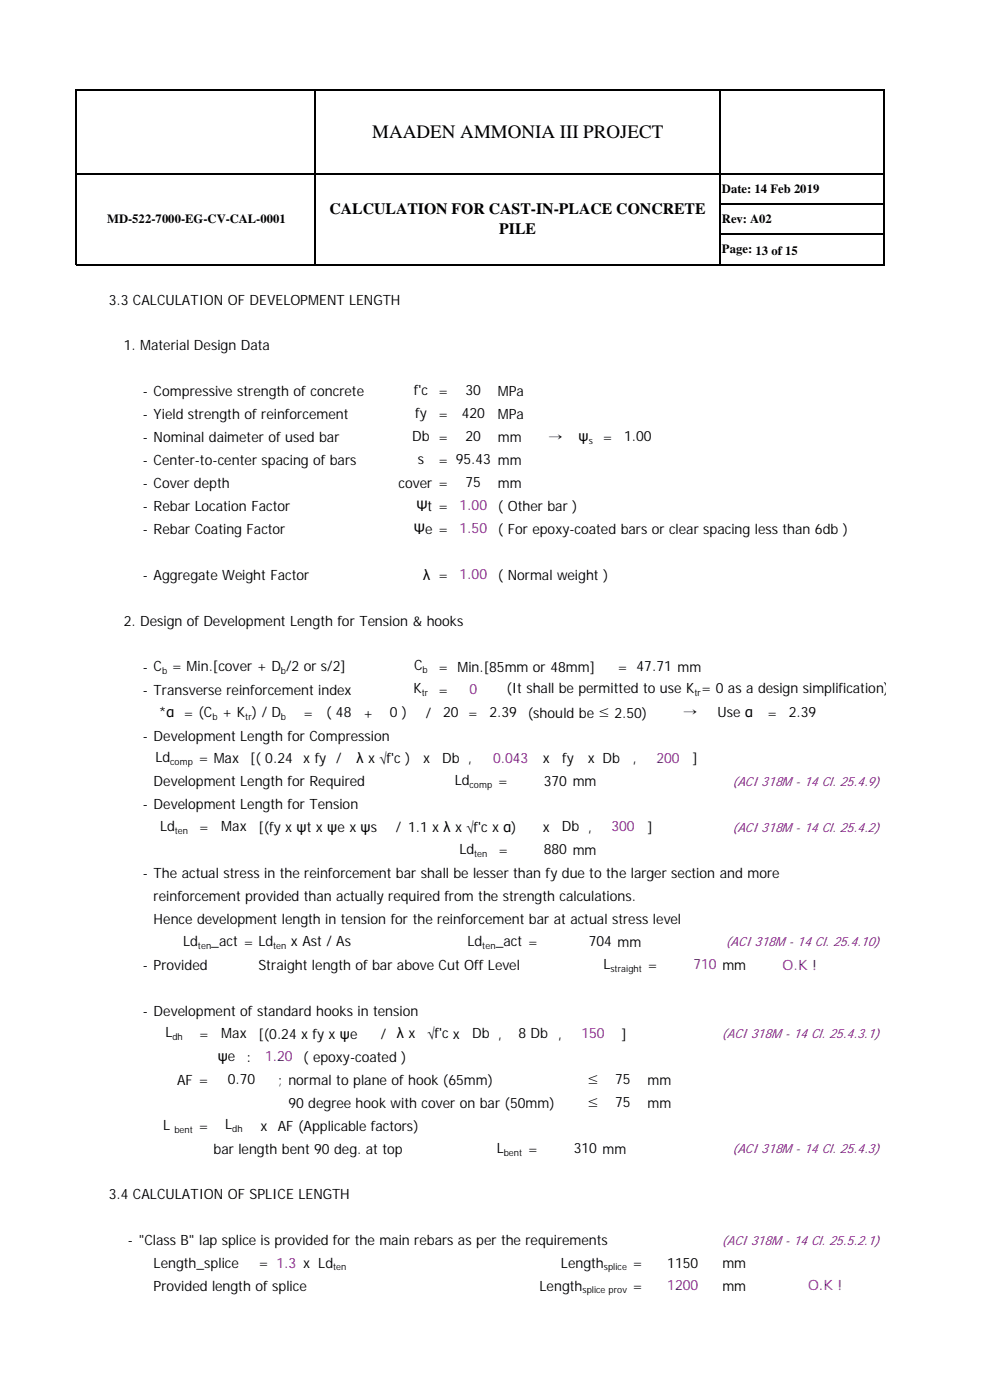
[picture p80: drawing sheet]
<svg xmlns="http://www.w3.org/2000/svg" width="210mm" height="297mm" viewBox="0 0 210 297" stroke-linecap="round" stroke-linejoin="round" font-family="sans-serif">
<defs><g id="words">
<text font-size="4" x="79" y="29.3">MAADEN AMMONIA III PROJECT</text>
<g font-size="3.3">
<text x="69.9" y="45.5">CALCULATION FOR CAST-IN-PLACE CONCRETE</text>
<text x="105.9" y="49.7">PILE</text>
</g>
<g font-size="3">
<text x="23.1" y="64.6">3.3 CALCULATION OF DEVELOPMENT LENGTH</text>
<text x="26.2" y="74.3">1. Material Design Data</text>
<text x="87.8" y="83.9">f'c =</text>
<text x="98.8" y="83.9">30</text>
<text x="30.3" y="84.1">- Compressive strength of concrete</text>
<text x="30.3" y="88.9">- Yield strength of reinforcement</text>
<text x="88.1" y="88.8">fy</text>
<text x="92.9" y="88.9">=</text>
<text x="98" y="88.8">420</text>
<text x="105.6" y="84.1">MPa</text>
<text x="105.6" y="88.9">MPa</text>
<text x="30.3" y="93.8">- Nominal daimeter of used bar</text>
<text x="87.5" y="93.6">Db =</text>
<text x="98.8" y="93.6">20</text>
<text x="105.6" y="93.8">mm</text>
<text x="116.4" y="93.8">→</text>
<text x="122.7" y="93.5">ψ</text>
<text x="127.8" y="93.8">=</text>
<text x="132.4" y="93.6">1.00</text>
<text x="30.3" y="98.7">- Center-to-center spacing of bars</text>
<text x="88.6" y="98.5">s</text>
<text x="92.9" y="98.7">= 95.43 mm</text>
<text x="30.3" y="103.5">- Cover depth</text>
<text x="84.5" y="103.5">cover =</text>
<text x="98.8" y="103.4">75</text>
<text x="105.6" y="103.5">mm</text>
<text x="30.3" y="108.4">- Rebar Location Factor</text>
<text x="30.3" y="113.3">- Rebar Coating Factor</text>
<text x="87.8" y="113.3">Ψe =</text>
<text x="88.3" y="108.4">Ψt =</text>
<text x="30.3" y="123">- Aggregate Weight Factor</text>
<text x="89.7" y="123">λ =</text>
<text x="26.2" y="132.8">2. Design of Development Length for Tension &amp; hooks</text>
<text x="30.3" y="142.5">- C = Min.[cover + D /2 or s/2]</text>
<text x="87.8" y="142.2">C</text>
<text x="92.9" y="142.5">= Min.[85mm or 48mm]</text>
<text x="131" y="142.5">= 47.71 mm</text>
<text x="30.3" y="147.4">- Transverse reinforcement index</text>
<text x="87.7" y="147.1">K</text>
<text x="92.9" y="147.4">=</text>
<text x="107.4" y="147.1">(It shall be permitted to use K = 0 as a design simplification)</text>
<text x="33.7" y="152.1">*α = (C + K ) / D</text>
<text x="64.3" y="152.2">=</text>
<text x="69.2" y="152.1">( 48</text>
<text x="77" y="152.2">+</text>
<text x="82.7" y="152.1">0 )</text>
<text x="90.3" y="152.2">/</text>
<text x="94" y="152.1">20 =</text>
<text x="103.8" y="152.1">2.39 (should be ≤ 2.50)</text>
<text x="144.9" y="152.2">→</text>
<text x="152.2" y="152.1">Use α</text>
<text x="162.8" y="152.2">=</text>
<text x="167.3" y="152.1">2.39</text>
<text x="30.3" y="157.1">- Development Length for Compression</text>
<text x="33" y="161.7">Ld</text>
<text x="42.1" y="162">= Max</text>
<text x="53" y="161.8">[( 0.24 x fy /</text>
<text x="75.6" y="161.8">λ x √f'c )</text>
<text x="89.7" y="162">x</text>
<text x="93.8" y="161.8">Db ,</text>
<text x="115.1" y="162">x</text>
<text x="119.3" y="162">fy</text>
<text x="124.7" y="162">x Db</text>
<text x="134.2" y="162">,</text>
<text x="146.9" y="162">]</text>
<text x="32.6" y="166.8">Development Length for Required</text>
<text x="96.5" y="166.5">Ld</text>
<text x="105.6" y="166.8">=</text>
<text x="115.4" y="166.7">370 mm</text>
<text x="30.3" y="171.7">- Development Length for Tension</text>
<text x="34" y="176.3">Ld</text>
<text x="42.2" y="176.6">=</text>
<text x="46.9" y="176.4">Max</text>
<text x="54.8" y="176.6">[(fy x ψt x ψe x ψs</text>
<text x="84" y="176.6">/ 1.1 x λ x √f'c x α)</text>
<text x="115.1" y="176.6">x</text>
<text x="119.2" y="176.4">Db ,</text>
<text x="137.4" y="176.6">]</text>
<text x="97.5" y="181.1">Ld</text>
<text x="105.7" y="181.4">=</text>
<text x="115.4" y="181.3">880 mm</text>
<text x="30.3" y="186.3">- The actual stress in the reinforcement bar shall be lesser than fy due to the larger section and more</text>
<text x="32.6" y="191.2">reinforcement provided than actually required from the strength calculations.</text>
<text x="32.6" y="196">Hence development length in tension for the reinforcement bar at actual stress level</text>
<text x="38.9" y="200.8">Ld</text>
<text x="44.8" y="200.8">_act = Ld</text>
<text x="61.7" y="200.8">x Ast / As</text>
<text x="99.2" y="200.8">Ld</text>
<text x="105.2" y="200.8">_act =</text>
<text x="124.9" y="200.7">704 mm</text>
<text x="30.3" y="205.8">- Provided</text>
<text x="54.8" y="205.8">Straight length of bar above Cut Off Level</text>
<text x="128" y="205.7">L</text>
<text x="137.4" y="205.8">=</text>
<text x="30.3" y="215.5">- Development of standard hooks in tension</text>
<text x="35.1" y="220.1">L</text>
<text x="42.2" y="220.4">=</text>
<text x="46.9" y="220.2">Max</text>
<text x="54.8" y="220.4">[(0.24 x fy x ψe</text>
<text x="80.8" y="220.4">/ λ x</text>
<text x="90.7" y="220.3">√f'c x</text>
<text x="100.2" y="220.2">Db ,</text>
<text x="110" y="220.2">8 Db ,</text>
<text x="131.9" y="220.4">]</text>
<text x="46.2" y="225.1">ψe</text>
<text x="52.3" y="225.3">:</text>
<text x="37.5" y="230.1">AF =</text>
<text x="48.3" y="230">0.70</text>
<text x="58.9" y="230.1">; normal to plane of hook (65mm)</text>
<text x="124.6" y="230.3">≤</text>
<text x="130.5" y="230">75</text>
<text x="137.4" y="230.1">mm</text>
<text x="34.6" y="239.7">L</text>
<text x="42.1" y="239.9">=</text>
<text x="47.8" y="239.6">L</text>
<text x="55.2" y="239.9">x</text>
<text x="58.9" y="239.9">AF (Applicable factors)</text>
<text x="61.2" y="235">90 degree hook with cover on bar (50mm)</text>
<text x="124.6" y="235.1">≤</text>
<text x="130.5" y="234.8">75</text>
<text x="137.4" y="235">mm</text>
<text x="45.3" y="244.7">bar length bent 90 deg. at top</text>
<text x="105.4" y="244.6">L</text>
<text x="112" y="244.7">=</text>
<text x="121.7" y="244.6">310 mm</text>
<text x="23.1" y="254.5">3.4 CALCULATION OF SPLICE LENGTH</text>
<text x="27.1" y="264.2">- &quot;Class B&quot; lap splice is provided for the main rebars as per the requirements</text>
<text x="32.6" y="269.1">Length_splice</text>
<text x="54.8" y="269.1">= 1.3 x Ld</text>
<text x="119" y="268.9">Length</text>
<text x="134.2" y="269.1">=</text>
<text x="141.6" y="268.9">1150</text>
<text x="153.2" y="269.1">mm</text>
<text x="32.6" y="273.9">Provided length of splice</text>
<text x="114.5" y="273.8">Length</text>
<text x="134.2" y="273.9">=</text>
<text x="153.2" y="273.9">mm</text>
</g>
<g font-size="3" fill="#00f">
<text x="97.5" y="108.2">1.00 ( Other bar )</text>
<text x="97.5" y="113.1">1.50 ( For epoxy-coated bars or clear spacing less than 6db )</text>
<text x="97.5" y="122.9">1.00 ( Normal weight )</text>
<text x="99.6" y="147.2">0</text>
<text x="104.6" y="161.8">0.043</text>
<text x="139.2" y="161.8">200</text>
<text x="129.7" y="176.4">300</text>
<text x="147.1" y="205.6">710 mm</text>
<text x="166" y="205.8">O.K !</text>
<text x="123.4" y="220.2">150</text>
<text x="56.2" y="225.1">1.20 ( epoxy-coated )</text>
<text x="141.6" y="273.8">1200</text>
<text x="171.4" y="273.8">O.K !</text>
</g>
<g font-size="2.8" fill="#800080">
<text x="155.4" y="166.7">(ACI 318M - 14 Cl. 25.4.9)</text>
<text x="155.4" y="176.4">(ACI 318M - 14 Cl. 25.4.2)</text>
<text x="154" y="200.8">(ACI 318M - 14 Cl. 25.4.10)</text>
<text x="153.2" y="220.3">(ACI 318M - 14 Cl. 25.4.3.1)</text>
<text x="155.4" y="244.6">(ACI 318M - 14 Cl. 25.4.3)</text>
<text x="153.2" y="264.1">(ACI 318M - 14 Cl. 25.5.2.1)</text>
</g>
<g font-size="2.7">
<text x="153.2" y="41">Date: 14 Feb 2019</text>
<text x="22.7" y="47.4">MD-522-7000-EG-CV-CAL-0001</text>
<text x="153.2" y="47.4">Rev: A02</text>
<text x="153.2" y="53.8">Page: 13 of 15................................</text>
</g>
<g font-size="2">
<text x="124.9" y="94.1">s</text>
<text x="34.4" y="143">b</text>
<text x="59.6" y="143">b</text>
<text x="89.7" y="142.8">b</text>
<text x="89.5" y="147.7">tr</text>
<text x="147.3" y="147.7">tr</text>
<text x="45.1" y="152.7">b</text>
<text x="52" y="152.7">tr</text>
<text x="59.6" y="152.7">b</text>
<text x="36.1" y="162.3">comp</text>
<text x="99.6" y="167.1">comp</text>
<text x="37.1" y="176.9">ten</text>
<text x="100.6" y="181.7">ten</text>
<text x="42" y="201.4">ten</text>
<text x="58" y="201.4">ten</text>
<text x="102.3" y="201.4">ten</text>
<text x="129.5" y="206.2">straight</text>
<text x="36.6" y="220.7">dh</text>
<text x="37" y="240.3">bent</text>
<text x="49.3" y="240.2">dh</text>
<text x="106.8" y="245.2">bent</text>
<text x="70.7" y="269.5">ten</text>
<text x="128.1" y="269.5">splice</text>
<text x="123.6" y="274.4">splice prov</text>
</g>
</g></defs>
<path d="M16.1 19v37.3M16.3 19.1h171.4M66.9 19.3v37M152.7 19.3v37M187.6 19.3v37M16.3 37h171.4M16.3 56.1h171.4M152.8 43.3h34.9M152.8 49.7h34.9" fill="none" stroke="#000" stroke-width=".34"/>
<use href="#words"/>
</svg>
